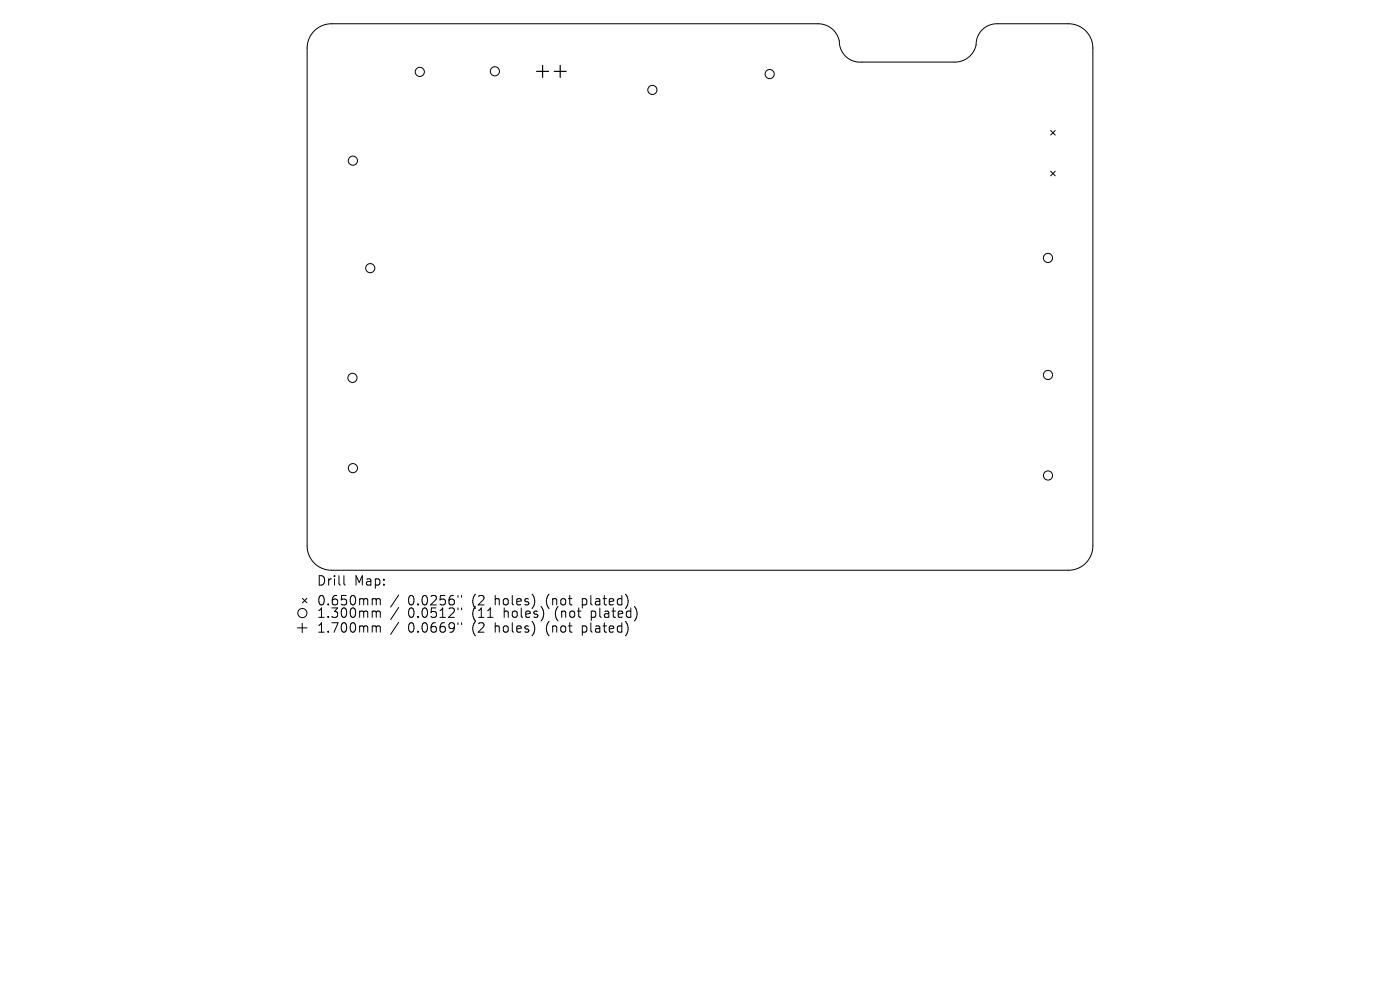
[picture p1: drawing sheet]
<svg xmlns="http://www.w3.org/2000/svg" width="297mm" height="210mm" viewBox="0 0 297 210" stroke-linecap="round" stroke-linejoin="round" font-family="sans-serif">
<defs><g id="words">
<g font-size="2.8">
<text x="67.1" y="124.5">Drill</text>
<text x="75.1" y="124.5">Map:</text>
<text x="67.1" y="128.7">0.650mm</text>
<text x="67.1" y="131.3">1.300mm</text>
<text x="86.6" y="128.7">0.0256&quot;</text>
<text x="86.6" y="131.3">0.0512&quot;</text>
<text x="100.3" y="128.7">(2</text>
<text x="100.3" y="131.3">(11</text>
<text x="105.3" y="128.7">holes)</text>
<text x="107.2" y="131.3">holes)</text>
<text x="116.3" y="128.7">(not</text>
<text x="118.2" y="131.3">(not</text>
<text x="124.1" y="128.7">plated)</text>
<text x="126" y="131.3">plated)</text>
<text x="67.1" y="134.5">1.700mm</text>
<text x="86.6" y="134.5">0.0669&quot;</text>
<text x="100.3" y="134.5">(2</text>
<text x="105.3" y="134.5">holes)</text>
<text x="116.3" y="134.5">(not</text>
<text x="124.1" y="134.5">plated)</text>
</g>
</g></defs>
<g fill="none" stroke="#000" stroke-width=".21">
<path d="M66.7 6.6a5.2 5.2 0 0 1 3.6-1.6h103.3a4.6 4.6 0 0 1 4.6 4.8 4.4 4.4 0 0 0 4.6 3.4h19.8a4.6 4.6 0 0 0 4.6-4.6 4.4 4.4 0 0 1 4.4-3.6h15.1a5.2 5.2 0 0 1 5.1 5.2v105.6a5.2 5.2 0 0 1-5.1 5.2h-156.4a5.2 5.2 0 0 1-5.1-5.2v-105.6a5.2 5.2 0 0 1 1.5-3.6zM222.9 27.7l1 .9M222.9 36.3l1 1M223.9 27.7l-1 .9M223.9 36.3l-1 1M63.1 133.2h2M64.1 132.2v2M64.1 126.9l1 1M65.1 126.9l-1 1M73 122.1v1.7l.2 .3M79.2 127h.3l.3 .3M79.2 129.6h.3l.3 .3"/>
<path d="M79.2 132.8l.5 .1 .1 .2M79.8 127.3l.3-.3 .5 .1 .1 1.2M79.8 127.3v1M79.8 129.9v1.1M79.8 133.1v1M79.8 129.9l.3-.3 .5 .1 .1 1.3M79.8 133.1l.3-.3 .5 .1 .1 1.2M84.6 126.2l-1.7 2.6M84.6 128.9l-1.7 2.5M84.6 132l-1.7 2.6M97.2 126.3v.4M97.2 129v.3"/>
<path d="M97.2 132.1v.4M97.9 126.3v.4M97.9 129v.3M97.9 132.1v.4"/>
<circle cx="89.1" cy="15.2" r=".97"/>
<circle cx="105" cy="15.1" r=".97"/>
<circle cx="138.4" cy="19.1" r=".97"/>
<circle cx="163.3" cy="15.7" r=".97"/>
<circle cx="74.9" cy="34.1" r=".97"/>
<circle cx="78.5" cy="56.9" r=".97"/>
<circle cx="222.3" cy="54.7" r=".97"/>
<circle cx="222.3" cy="79.5" r=".97"/>
<circle cx="74.8" cy="80.2" r=".97"/>
<circle cx="74.9" cy="99.3" r=".97"/>
<circle cx="222.3" cy="100.9" r=".97"/>
<circle cx="64.1" cy="130" r=".97"/>
</g>
<path d="M113.8 15.1h2.6M115.1 13.9v2.5M117.6 15.1h2.5M118.8 13.9v2.5" fill="none" stroke="#000" stroke-width=".25"/>
<use href="#words"/>
</svg>
